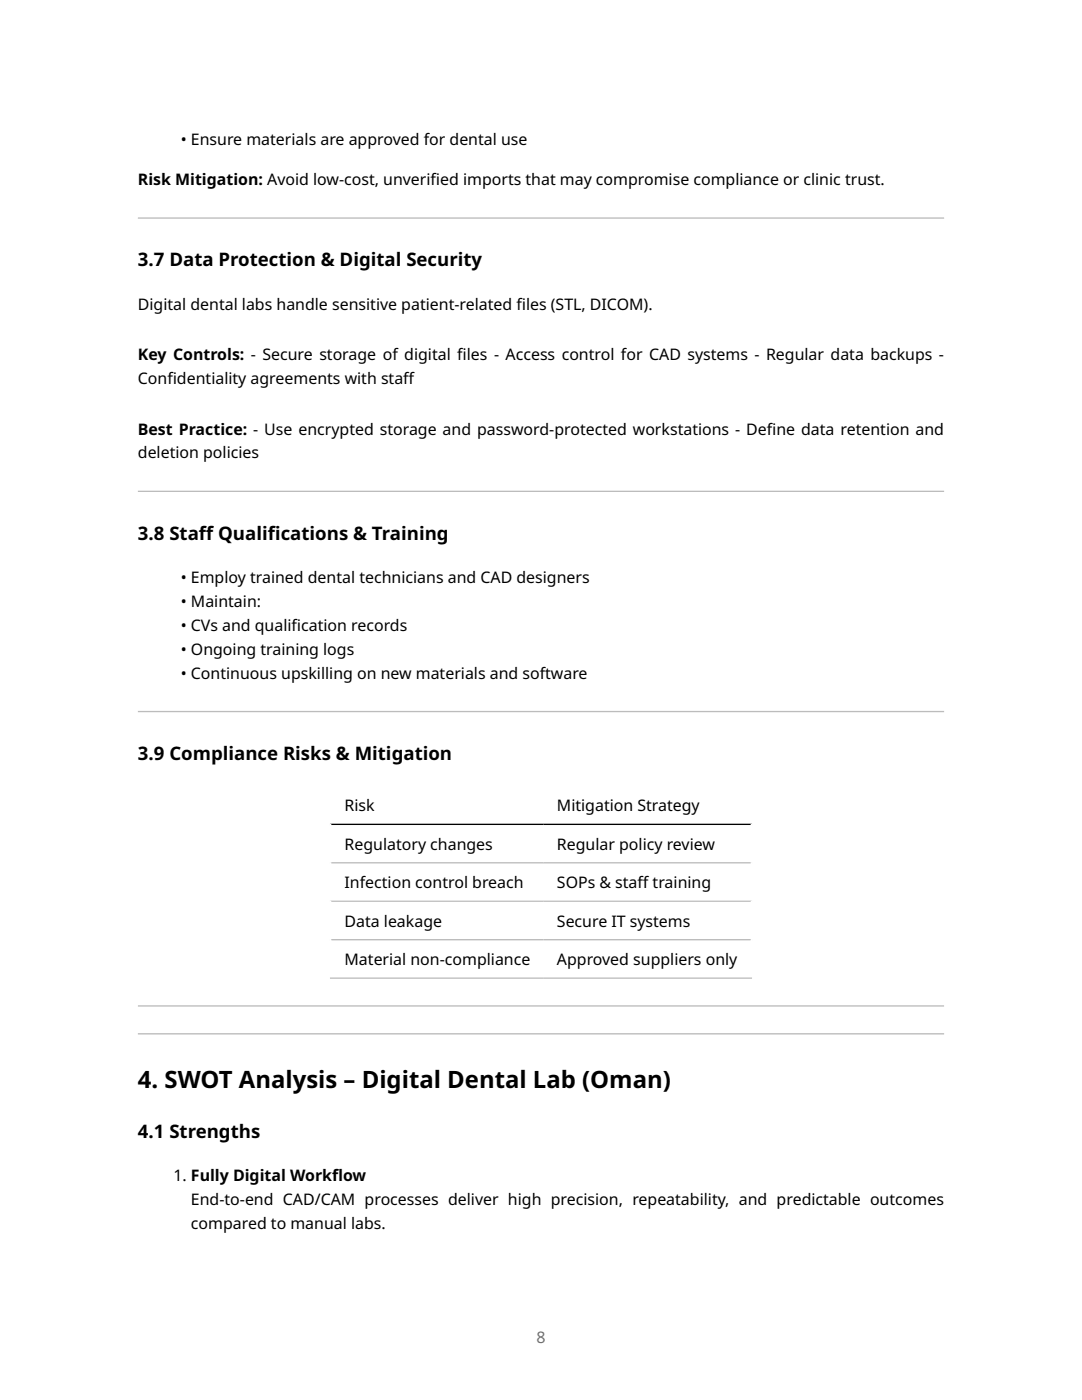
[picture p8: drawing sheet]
<svg xmlns="http://www.w3.org/2000/svg" width="216mm" height="279mm" viewBox="0 0 216 279" stroke-linecap="round" stroke-linejoin="round" font-family="sans-serif">
<defs><g id="words">
<text font-size="4.8" x="27.5" y="217.2">4. SWOT Analysis – Digital Dental Lab (Oman)</text>
<g font-size="3.7">
<text x="27.5" y="53.2">3.7 Data Protection &amp; Digital Security</text>
<text x="27.5" y="107.7">3.8 Staf</text>
<text x="39.7" y="107.7">f Qualif</text>
<text x="53.4" y="107.7">ications &amp; Training</text>
<text x="27.5" y="151.7">3.9 Compliance Risks &amp; Mitigation</text>
<text x="27.5" y="227.1">4.1 Strengths</text>
</g>
<g font-size="3.2">
<text x="36.1" y="29">• Ensure materials are approved for dental use</text>
<text x="27.5" y="37">Risk Mitigation: Avoid low-cost, unverif</text>
<text x="85.9" y="37">ied imports that may compromise compliance or clinic trust.</text>
<text x="27.5" y="61.8">Digital dental labs handle sensitive patient-related f</text>
<text x="103" y="61.8">iles (STL, DICOM).</text>
<text x="27.5" y="71.9">Key Controls: - Secure storage of digital f</text>
<text x="91.2" y="71.9">iles - Access control for CAD systems - Regular data backups -</text>
<text x="27.5" y="76.7">Conf</text>
<text x="33.4" y="76.7">identiality agreements with staf</text>
<text x="80.5" y="76.7">f</text>
<text x="27.5" y="86.7">Best Practice: - Use encrypted storage and password-protected workstations - Def</text>
<text x="153" y="86.7">ine data retention and</text>
<text x="27.5" y="91.5">deletion policies</text>
<text x="36.1" y="116.4">• Employ trained dental technicians and CAD designers</text>
<text x="36.1" y="121.1">• Maintain:</text>
<text x="36.1" y="125.9">• CVs and qualif</text>
<text x="58.2" y="125.9">ication records</text>
<text x="36.1" y="130.7">• Ongoing training logs</text>
<text x="36.1" y="135.4">• Continuous upskilling on new materials and software</text>
<text x="68.8" y="161.9">Risk</text>
<text x="111.1" y="161.9">Mitigation Strategy</text>
<text x="68.8" y="169.6">Regulatory changes</text>
<text x="111.1" y="169.6">Regular policy review</text>
<text x="68.8" y="177.3">Infection control breach</text>
<text x="111.1" y="177.3">SOPs &amp; staf</text>
<text x="127.2" y="177.3">f training</text>
<text x="68.8" y="184.9">Data leakage</text>
<text x="111.1" y="184.9">Secure IT systems</text>
<text x="68.8" y="192.6">Material non-compliance</text>
<text x="111.1" y="192.6">Approved suppliers only</text>
<text x="34.6" y="235.7">1. Fully Digital Workf</text>
<text x="66.3" y="235.7">low</text>
<text x="38.1" y="240.5">End-to-end CAD/CAM processes deliver high precision, repeatability, and predictable outcomes</text>
<text x="38.1" y="245.3">compared to manual labs.</text>
</g>
<text font-size="3.2" fill="#6e6e6e" x="107" y="267.9">8</text>
</g></defs>
<g fill="#bbb">
<path d="M27.5 43.7h160.9zM27.5 43.4h160.9v.3h-160.9z" fill-rule="evenodd"/>
<path d="M27.5 98.2h160.9zM27.5 97.9h160.9v.3h-160.9z" fill-rule="evenodd"/>
<path d="M27.5 142.1h160.9zM27.5 141.9h160.9v.2h-160.9z" fill-rule="evenodd"/>
</g>
<path d="M65.8 156.8h84.3M66 156.7v38.6M149.9 156.7v38.6" fill="none" stroke="#fff" stroke-width=".26"/>
<path d="M65.8 164.5h84.3" fill="none" stroke="#000" stroke-width=".26"/>
<path d="M65.8 172.2h84.3M65.8 179.9h84.3M65.8 187.5h84.3M65.8 195.2h84.3" fill="none" stroke="#bbb" stroke-width=".26"/>
<g fill="#bbb">
<path d="M27.5 200.9h160.9zM27.5 200.6h160.9v.3h-160.9z" fill-rule="evenodd"/>
<path d="M27.5 206.5h160.9zM27.5 206.2h160.9v.3h-160.9z" fill-rule="evenodd"/>
</g>
<use href="#words"/>
</svg>
